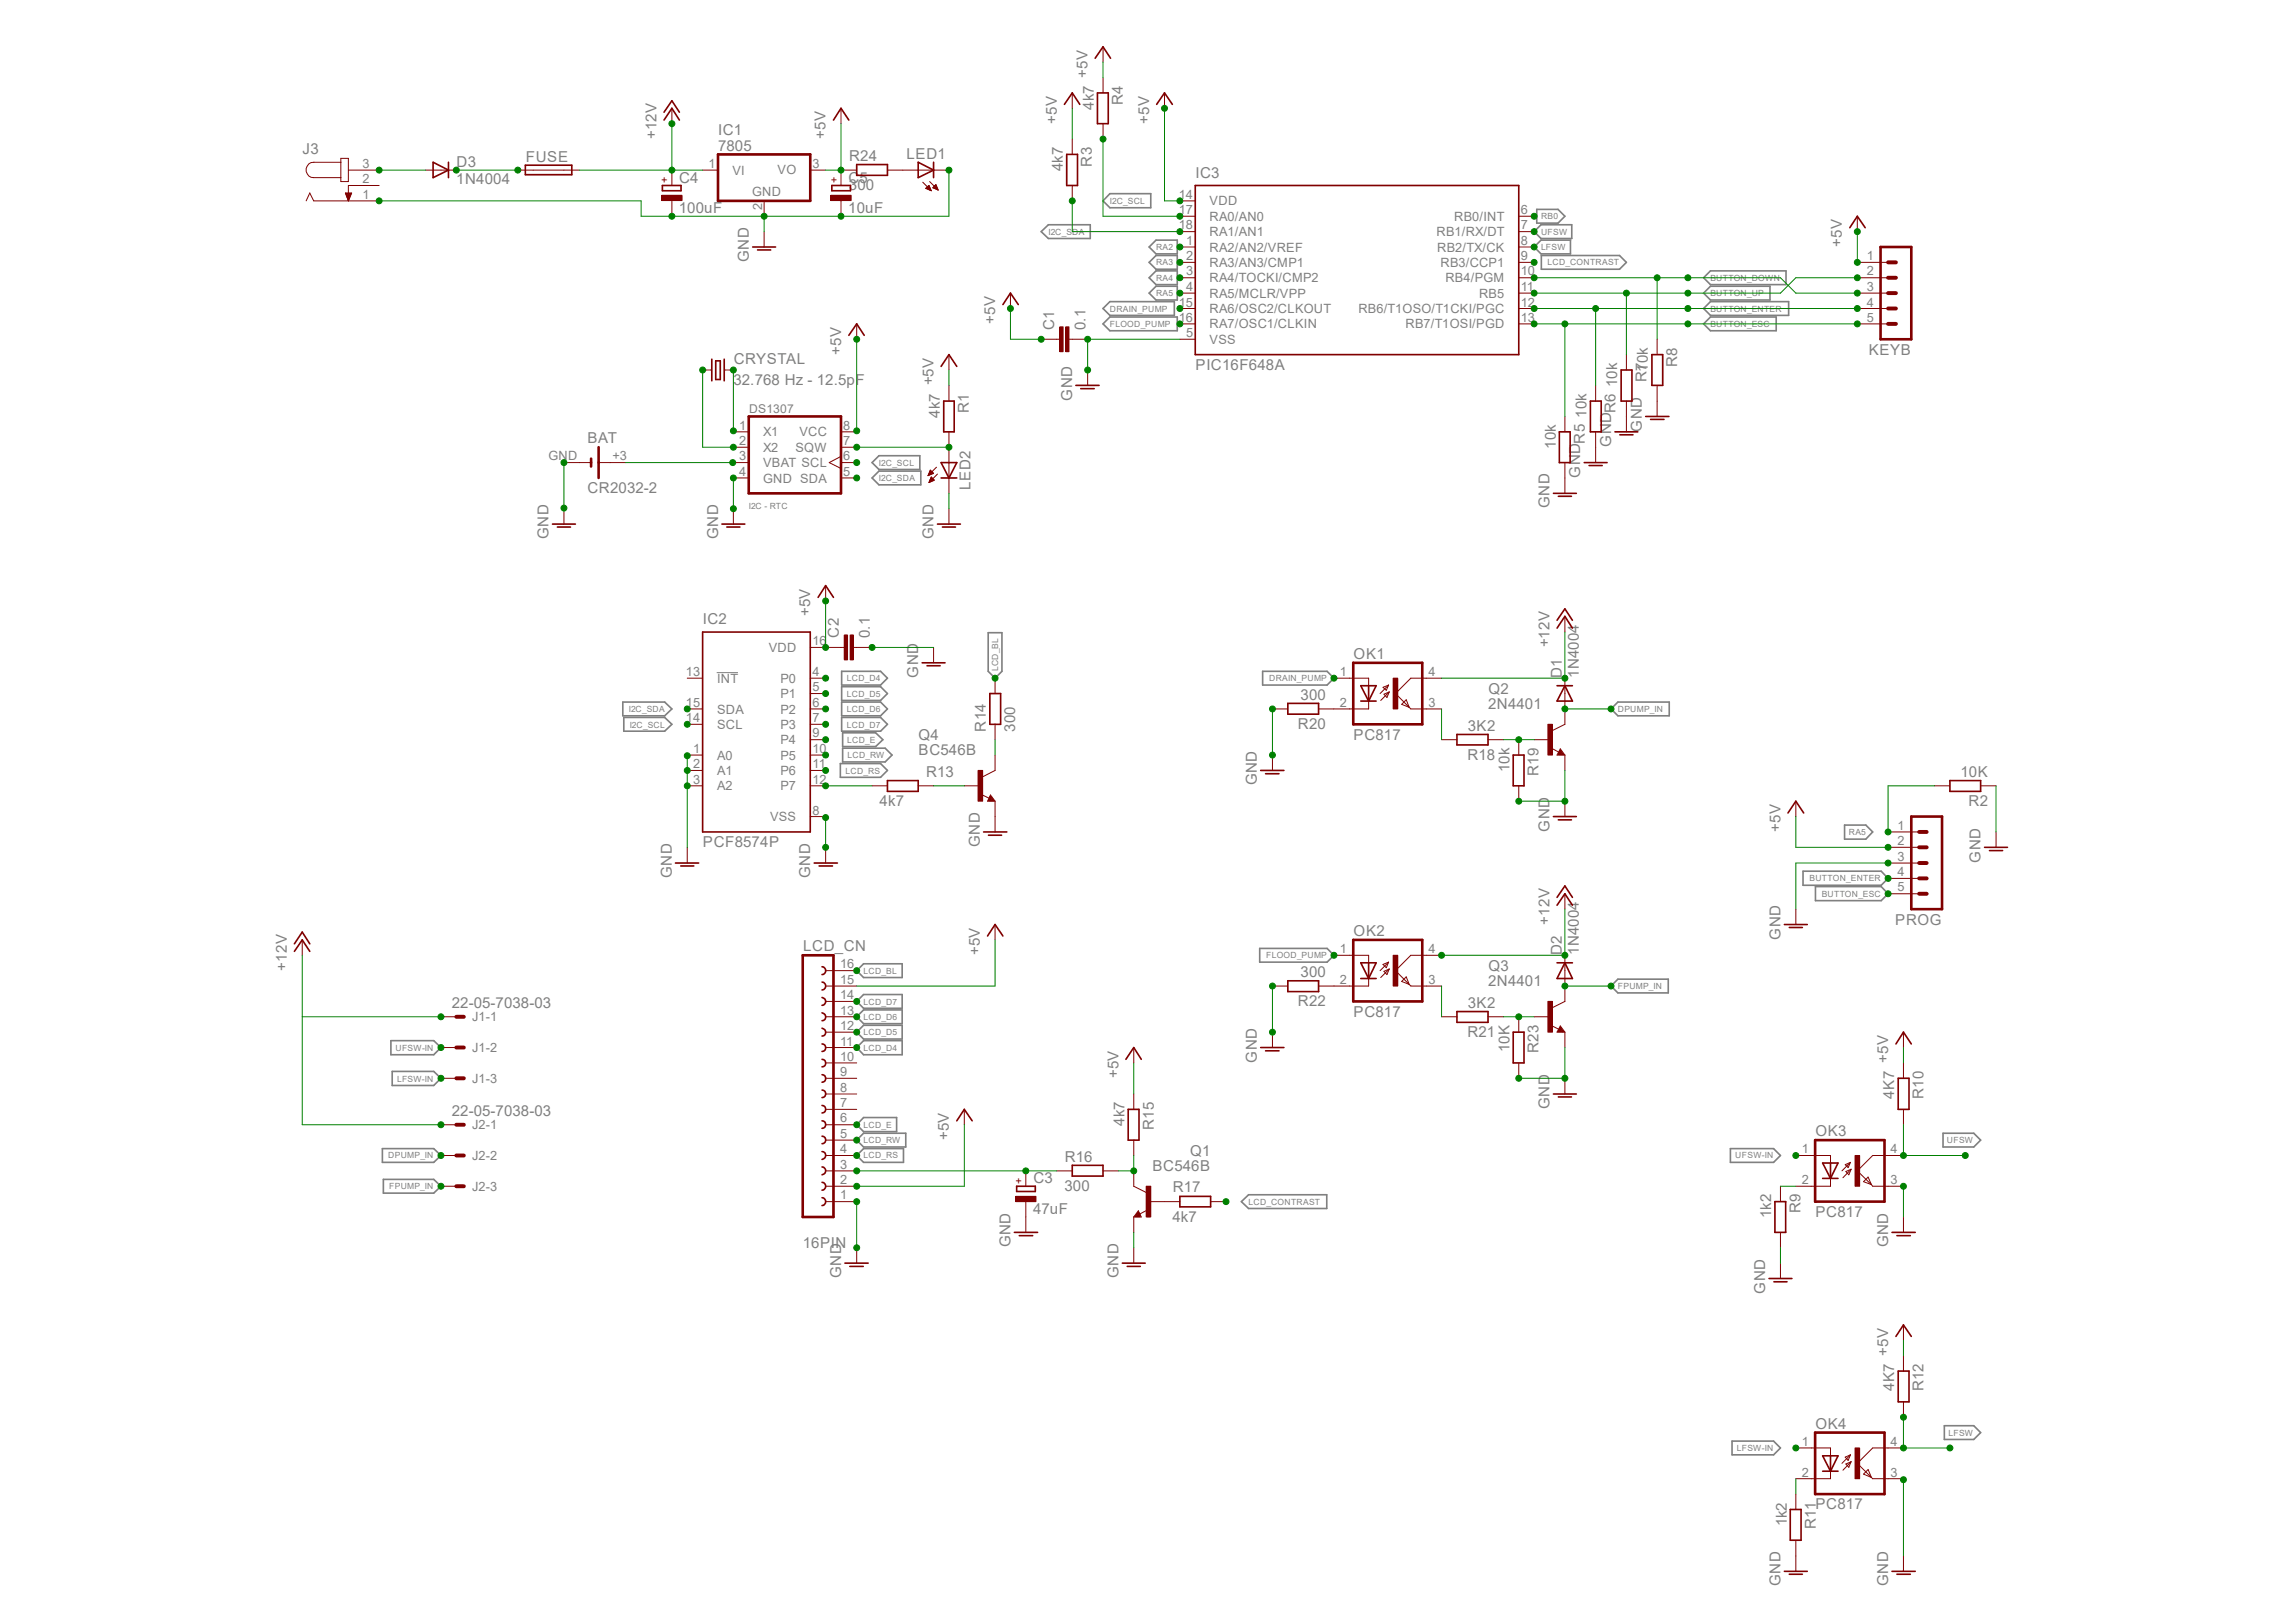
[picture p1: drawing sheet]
<svg xmlns="http://www.w3.org/2000/svg" width="297mm" height="210mm" viewBox="0 0 297 210" stroke-linecap="round" stroke-linejoin="round" font-family="sans-serif">
<defs><g id="words">
<g font-size="1.9" fill="#808080">
<text x="140.8" y="10" transform="rotate(-90 140.8 10)">+5V</text>
<text x="85" y="18" transform="rotate(-90 85 18)">+12V</text>
<text x="93" y="17.5">IC1</text>
<text x="106.8" y="18" transform="rotate(-90 106.8 18)">+5V</text>
<text x="136.8" y="16" transform="rotate(-90 136.8 16)">+5V</text>
<text x="141.6" y="14.2" transform="rotate(-90 141.6 14.2)">4k7</text>
<text x="145.3" y="13.6" transform="rotate(-90 145.3 13.6)">R4</text>
<text x="148.7" y="16" transform="rotate(-90 148.7 16)">+5V</text>
<text x="39.2" y="20">J3</text>
<text x="59.1" y="23.8">1N4004</text>
<text x="59.1" y="21.6">D3</text>
<text x="68.1" y="20.9">FUSE</text>
<text x="87.9" y="23.6">C4</text>
<text x="92.9" y="19.5">7805</text>
<text x="109.8" y="23.6">C5</text>
<text x="109.9" y="20.8">R24</text>
<text x="117.3" y="20.6">LED1</text>
<text x="137.5" y="22.2" transform="rotate(-90 137.5 22.2)">4k7</text>
<text x="141.3" y="21.5" transform="rotate(-90 141.3 21.5)">R3</text>
<text x="154.7" y="23">IC3</text>
<text x="87.8" y="27.6">100uF</text>
<text x="109.8" y="27.6">10uF</text>
<text x="109.9" y="24.6">300</text>
<text x="96.9" y="33.9" transform="rotate(-90 96.9 33.9)">GND</text>
<text x="238.4" y="32" transform="rotate(-90 238.4 32)">+5V</text>
<text x="128.8" y="41.9" transform="rotate(-90 128.8 41.9)">+5V</text>
<text x="95" y="47.1">CRYSTAL</text>
<text x="108.9" y="45.9" transform="rotate(-90 108.9 45.9)">+5V</text>
<text x="136.4" y="42.7" transform="rotate(-90 136.4 42.7)">C1</text>
<text x="140.5" y="42.7" transform="rotate(-90 140.5 42.7)">0.1</text>
<text x="154.7" y="47.9">PIC16F648A</text>
<text x="217" y="47.5" transform="rotate(-90 217 47.5)">R8</text>
<text x="241.9" y="45.9">KEYB</text>
<text x="94.9" y="49.9">32.768 Hz - 12.5pF</text>
<text x="120.8" y="49.9" transform="rotate(-90 120.8 49.9)">+5V</text>
<text x="125.4" y="53.4" transform="rotate(-90 125.4 53.4)">R1</text>
<text x="138.8" y="51.9" transform="rotate(-90 138.8 51.9)">GND</text>
<text x="209.1" y="53.4" transform="rotate(-90 209.1 53.4)">R6</text>
<text x="209.3" y="50.1" transform="rotate(-90 209.3 50.1)">10k</text>
<text x="213.1" y="49.4" transform="rotate(-90 213.1 49.4)">R7</text>
<text x="213.3" y="48.1" transform="rotate(-90 213.3 48.1)">10k</text>
<text x="76" y="57.4">BAT</text>
<text x="121.6" y="54.1" transform="rotate(-90 121.6 54.1)">4k7</text>
<text x="201.3" y="58" transform="rotate(-90 201.3 58)">10k</text>
<text x="205.1" y="57.4" transform="rotate(-90 205.1 57.4)">R5</text>
<text x="205.3" y="54.1" transform="rotate(-90 205.3 54.1)">10k</text>
<text x="208.5" y="57.8" transform="rotate(-90 208.5 57.8)">GND</text>
<text x="212.5" y="55.8" transform="rotate(-90 212.5 55.8)">GND</text>
<text x="76" y="63.8">CR2032-2</text>
<text x="125.6" y="63.4" transform="rotate(-90 125.6 63.4)">LED2</text>
<text x="200.5" y="65.8" transform="rotate(-90 200.5 65.8)">GND</text>
<text x="204.5" y="61.8" transform="rotate(-90 204.5 61.8)">GND</text>
<text x="71" y="69.8" transform="rotate(-90 71 69.8)">GND</text>
<text x="92.9" y="69.8" transform="rotate(-90 92.9 69.8)">GND</text>
<text x="120.8" y="69.8" transform="rotate(-90 120.8 69.8)">GND</text>
<text x="91" y="80.8">IC2</text>
<text x="104.9" y="79.8" transform="rotate(-90 104.9 79.8)">+5V</text>
<text x="108.5" y="82.5" transform="rotate(-90 108.5 82.5)">C2</text>
<text x="112.6" y="82.5" transform="rotate(-90 112.6 82.5)">0.1</text>
<text x="200.5" y="83.8" transform="rotate(-90 200.5 83.8)">+12V</text>
<text x="118.8" y="87.7" transform="rotate(-90 118.8 87.7)">GND</text>
<text x="175.2" y="85.3">OK1</text>
<text x="192.6" y="89.7">Q2</text>
<text x="202.1" y="87.7" transform="rotate(-90 202.1 87.7)">D1</text>
<text x="204.3" y="87.8" transform="rotate(-90 204.3 87.8)">1N4004</text>
<text x="118.9" y="95.7">Q4</text>
<text x="127.6" y="94.7" transform="rotate(-90 127.6 94.7)">R14</text>
<text x="131.4" y="94.7" transform="rotate(-90 131.4 94.7)">300</text>
<text x="168" y="94.3">R20</text>
<text x="168.3" y="90.6">300</text>
<text x="175.2" y="95.7">PC817</text>
<text x="189.9" y="94.5">3K2</text>
<text x="192.6" y="91.7">2N4401</text>
<text x="118.9" y="97.7">BC546B</text>
<text x="119.8" y="100.5">R13</text>
<text x="162.6" y="101.6" transform="rotate(-90 162.6 101.6)">GND</text>
<text x="189.9" y="98.3">R18</text>
<text x="195.4" y="99.9" transform="rotate(-90 195.4 99.9)">10k</text>
<text x="199.1" y="100.4" transform="rotate(-90 199.1 100.4)">R19</text>
<text x="253.7" y="100.5">10K</text>
<text x="113.8" y="104.3">4k7</text>
<text x="200.5" y="107.6" transform="rotate(-90 200.5 107.6)">GND</text>
<text x="230.4" y="107.7" transform="rotate(-90 230.4 107.7)">+5V</text>
<text x="254.8" y="104.3">R2</text>
<text x="87" y="113.6" transform="rotate(-90 87 113.6)">GND</text>
<text x="91" y="109.6">PCF8574P</text>
<text x="104.9" y="113.6" transform="rotate(-90 104.9 113.6)">GND</text>
<text x="126.8" y="109.6" transform="rotate(-90 126.8 109.6)">GND</text>
<text x="256.3" y="111.6" transform="rotate(-90 256.3 111.6)">GND</text>
<text x="200.5" y="119.6" transform="rotate(-90 200.5 119.6)">+12V</text>
<text x="245.3" y="119.6">PROG</text>
<text x="37.1" y="125.6" transform="rotate(-90 37.1 125.6)">+12V</text>
<text x="103.9" y="123">LCD_CN</text>
<text x="126.8" y="123.6" transform="rotate(-90 126.8 123.6)">+5V</text>
<text x="175.2" y="121.1">OK2</text>
<text x="192.6" y="125.6">Q3</text>
<text x="202.1" y="123.6" transform="rotate(-90 202.1 123.6)">D2</text>
<text x="204.3" y="123.6" transform="rotate(-90 204.3 123.6)">1N4004</text>
<text x="230.4" y="121.6" transform="rotate(-90 230.4 121.6)">GND</text>
<text x="58.5" y="130.5">22-05-7038-03</text>
<text x="168" y="130.2">R22</text>
<text x="168.3" y="126.4">300</text>
<text x="175.2" y="131.6">PC817</text>
<text x="189.9" y="130.4">3K2</text>
<text x="192.6" y="127.6">2N4401</text>
<text x="162.6" y="137.5" transform="rotate(-90 162.6 137.5)">GND</text>
<text x="189.9" y="134.2">R21</text>
<text x="195.4" y="136.2" transform="rotate(-90 195.4 136.2)">10K</text>
<text x="199.1" y="136.2" transform="rotate(-90 199.1 136.2)">R23</text>
<text x="244.3" y="137.5" transform="rotate(-90 244.3 137.5)">+5V</text>
<text x="144.7" y="139.5" transform="rotate(-90 144.7 139.5)">+5V</text>
<text x="200.5" y="143.5" transform="rotate(-90 200.5 143.5)">GND</text>
<text x="245.2" y="142.2" transform="rotate(-90 245.2 142.2)">4K7</text>
<text x="248.9" y="142.2" transform="rotate(-90 248.9 142.2)">R10</text>
<text x="58.5" y="144.4">22-05-7038-03</text>
<text x="122.8" y="147.5" transform="rotate(-90 122.8 147.5)">+5V</text>
<text x="145.5" y="145.7" transform="rotate(-90 145.5 145.7)">4k7</text>
<text x="149.3" y="146.2" transform="rotate(-90 149.3 146.2)">R15</text>
<text x="154" y="149.5">Q1</text>
<text x="234.9" y="147">OK3</text>
<text x="133.7" y="153.1">C3</text>
<text x="137.8" y="154.1">300</text>
<text x="137.8" y="150.3">R16</text>
<text x="149.1" y="151.5">BC546B</text>
<text x="151.8" y="154.3">R17</text>
<text x="103.9" y="161.5">16PIN</text>
<text x="130.8" y="161.4" transform="rotate(-90 130.8 161.4)">GND</text>
<text x="133.7" y="157.1">47uF</text>
<text x="151.7" y="158.1">4k7</text>
<text x="229.2" y="157.6" transform="rotate(-90 229.2 157.6)">1k2</text>
<text x="233" y="157" transform="rotate(-90 233 157)">R9</text>
<text x="234.9" y="157.5">PC817</text>
<text x="244.3" y="161.4" transform="rotate(-90 244.3 161.4)">GND</text>
<text x="108.9" y="165.4" transform="rotate(-90 108.9 165.4)">GND</text>
<text x="144.7" y="165.4" transform="rotate(-90 144.7 165.4)">GND</text>
<text x="228.4" y="167.4" transform="rotate(-90 228.4 167.4)">GND</text>
<text x="244.3" y="175.4" transform="rotate(-90 244.3 175.4)">+5V</text>
<text x="234.9" y="184.9">OK4</text>
<text x="245.2" y="180" transform="rotate(-90 245.2 180)">4K7</text>
<text x="248.9" y="180" transform="rotate(-90 248.9 180)">R12</text>
<text x="231.2" y="197.5" transform="rotate(-90 231.2 197.5)">1k2</text>
<text x="234.9" y="195.3">PC817</text>
<text x="235" y="197.9" transform="rotate(-90 235 197.9)">R11</text>
<text x="230.4" y="205.3" transform="rotate(-90 230.4 205.3)">GND</text>
<text x="244.3" y="205.3" transform="rotate(-90 244.3 205.3)">GND</text>
</g>
<g font-size="1.7" fill="#808080">
<text x="46.9" y="21.7">3</text>
<text x="46.9" y="23.7">2</text>
<text x="91.7" y="21.7">1</text>
<text x="94.8" y="22.6">VI</text>
<text x="100.6" y="22.6">VO</text>
<text x="105.2" y="21.7">3</text>
<text x="46.9" y="25.7">1</text>
<text x="97.3" y="25.4">GND</text>
<text x="98.6" y="27.2" transform="rotate(-90 98.6 27.2)">2</text>
<text x="152.6" y="25.7">14</text>
<text x="152.6" y="27.7">17</text>
<text x="152.6" y="29.7">18</text>
<text x="156.5" y="26.6">VDD</text>
<text x="156.5" y="28.6">RA0/AN0</text>
<text x="188.2" y="28.6">RB0/INT</text>
<text x="196.8" y="27.7">6</text>
<text x="196.8" y="29.7">7</text>
<text x="153.5" y="31.7">1</text>
<text x="153.5" y="33.7">2</text>
<text x="153.5" y="35.6">3</text>
<text x="156.5" y="32.6">RA2/AN2/VREF</text>
<text x="156.5" y="34.5">RA3/AN3/CMP1</text>
<text x="156.5" y="30.6">RA1/AN1</text>
<text x="185.9" y="30.6">RB1/RX/DT</text>
<text x="186" y="32.6">RB2/TX/CK</text>
<text x="186.4" y="34.5">RB3/CCP1</text>
<text x="196.8" y="31.7">8</text>
<text x="196.8" y="33.7">9</text>
<text x="196.8" y="35.6">10</text>
<text x="241.6" y="33.7">1</text>
<text x="241.6" y="35.6">2</text>
<text x="152.6" y="39.7">15</text>
<text x="152.6" y="41.7">16</text>
<text x="153.5" y="37.6">4</text>
<text x="156.5" y="36.5">RA4/TOCKI/CMP2</text>
<text x="156.5" y="38.5">RA5/MCLR/VPP</text>
<text x="156.5" y="40.5">RA6/OSC2/CLKOUT</text>
<text x="175.8" y="40.5">RB6/T1OSO/T1CKI/PGC</text>
<text x="187.1" y="36.5">RB4/PGM</text>
<text x="191.4" y="38.5">RB5</text>
<text x="196.8" y="37.6">11</text>
<text x="196.8" y="39.7">12</text>
<text x="196.8" y="41.7">13</text>
<text x="241.6" y="37.6">3</text>
<text x="241.6" y="39.7">4</text>
<text x="241.6" y="41.7">5</text>
<text x="153.5" y="43.6">5</text>
<text x="156.5" y="44.5">VSS</text>
<text x="156.5" y="42.5">RA7/OSC1/CLKIN</text>
<text x="181.9" y="42.5">RB7/T1OSI/PGD</text>
<text x="71" y="59.6">GND</text>
<text x="79.2" y="59.6">+3</text>
<text x="95.7" y="55.6">1</text>
<text x="95.7" y="59.6">3</text>
<text x="95.7" y="57.6">2</text>
<text x="98.8" y="56.5">X1</text>
<text x="98.8" y="58.5">X2</text>
<text x="103" y="58.5">SQW</text>
<text x="103.5" y="56.5">VCC</text>
<text x="109.1" y="57.6">7</text>
<text x="109.1" y="59.6">6</text>
<text x="109.1" y="55.6">8</text>
<text x="95.7" y="61.6">4</text>
<text x="98.8" y="62.4">GND SDA</text>
<text x="98.8" y="60.5">VBAT SCL</text>
<text x="109.1" y="61.6">5</text>
<text x="105.2" y="83.5">16</text>
<text x="88.8" y="87.5">13</text>
<text x="92.8" y="88.3">INT</text>
<text x="99.5" y="84.3">VDD</text>
<text x="101" y="88.3">P0</text>
<text x="105.2" y="87.5">4</text>
<text x="105.2" y="89.5">5</text>
<text x="173.4" y="87.5">1</text>
<text x="184.9" y="87.5">4</text>
<text x="88.8" y="93.4">14</text>
<text x="88.8" y="91.4">15</text>
<text x="92.8" y="94.3">SCL</text>
<text x="92.8" y="92.3">SDA</text>
<text x="101" y="90.3">P1</text>
<text x="101" y="92.3">P2</text>
<text x="101" y="94.3">P3</text>
<text x="105.2" y="91.4">6</text>
<text x="105.2" y="93.4">7</text>
<text x="105.2" y="95.4">9</text>
<text x="173.4" y="91.4">2</text>
<text x="184.9" y="91.4">3</text>
<text x="89.7" y="97.4">1</text>
<text x="89.7" y="99.4">2</text>
<text x="89.7" y="101.4">3</text>
<text x="92.8" y="98.3">A0</text>
<text x="92.8" y="100.3">A1</text>
<text x="101" y="96.3">P4</text>
<text x="101" y="98.3">P5</text>
<text x="101" y="100.3">P6</text>
<text x="105.2" y="97.4">10</text>
<text x="105.2" y="99.4">11</text>
<text x="105.2" y="101.4">12</text>
<text x="92.8" y="102.3">A2</text>
<text x="99.7" y="106.3">VSS</text>
<text x="101" y="102.3">P7</text>
<text x="105.2" y="105.4">8</text>
<text x="245.6" y="107.4">1</text>
<text x="245.6" y="109.4">2</text>
<text x="245.6" y="111.4">3</text>
<text x="245.6" y="113.4">4</text>
<text x="245.6" y="115.4">5</text>
<text x="108.7" y="125.3">16</text>
<text x="173.4" y="123.3">1</text>
<text x="184.9" y="123.3">4</text>
<text x="108.7" y="131.3">13</text>
<text x="108.7" y="129.3">14</text>
<text x="108.7" y="127.3">15</text>
<text x="173.4" y="127.3">2</text>
<text x="184.9" y="127.3">3</text>
<text x="61.1" y="132.2">J1-1</text>
<text x="61.1" y="136.1">J1-2</text>
<text x="108.7" y="137.3">10</text>
<text x="108.7" y="135.3">11</text>
<text x="108.7" y="133.3">12</text>
<text x="61.1" y="140.2">J1-3</text>
<text x="108.7" y="143.3">7</text>
<text x="108.7" y="141.3">8</text>
<text x="108.7" y="139.3">9</text>
<text x="61.1" y="146.1">J2-1</text>
<text x="108.7" y="149.2">4</text>
<text x="108.7" y="147.2">5</text>
<text x="108.7" y="145.2">6</text>
<text x="233.2" y="149.2">1</text>
<text x="244.6" y="149.2">4</text>
<text x="61.1" y="150.1">J2-2</text>
<text x="61.1" y="154.1">J2-3</text>
<text x="108.7" y="153.2">2</text>
<text x="108.7" y="151.2">3</text>
<text x="108.7" y="155.2">1</text>
<text x="233.2" y="153.2">2</text>
<text x="244.6" y="153.2">3</text>
<text x="233.2" y="187.1">1</text>
<text x="233.2" y="191.1">2</text>
<text x="244.6" y="187.1">4</text>
<text x="244.6" y="191.1">3</text>
</g>
<text font-size="1.6" fill="#808080" x="96.9" y="53.4">DS1307</text>
<g font-size="1.4" fill="#800000">
<text x="86.5" y="23.7" transform="rotate(-90 86.5 23.7)">+</text>
<text x="108.4" y="23.7" transform="rotate(-90 108.4 23.7)">+</text>
<text x="132.3" y="153.2" transform="rotate(-90 132.3 153.2)">+</text>
</g>
<g font-size="1.1" fill="#808080">
<text x="143.6" y="26.4">I2C_SCL</text>
<text x="199.4" y="28.4">RB0</text>
<text x="135.7" y="30.4">I2C_SDA</text>
<text x="149.6" y="32.3">RA2</text>
<text x="149.6" y="34.3">RA3</text>
<text x="199.4" y="32.3">LFSW</text>
<text x="199.4" y="30.4">UFSW</text>
<text x="200.3" y="34.3">LCD_CONTRAST</text>
<text x="143.6" y="40.3">DRAIN_PUMP</text>
<text x="149.6" y="36.3">RA4</text>
<text x="149.6" y="38.3">RA5</text>
<text x="221.4" y="40.3">BUTTON_ENTER</text>
<text x="221.4" y="38.3">BUTTON_UP</text>
<text x="221.4" y="36.3">BUTTON_DOWN</text>
<text x="143.6" y="42.3">FLOOD_PUMP</text>
<text x="221.4" y="42.3">BUTTON_ESC</text>
<text x="96.9" y="65.8">I2C - RTC</text>
<text x="113.7" y="62.2">I2C_SDA</text>
<text x="113.7" y="60.2">I2C_SCL</text>
<text x="109.6" y="88.1">LCD_D4</text>
<text x="129.2" y="86.9" transform="rotate(-90 129.2 86.9)">LCD_BL</text>
<text x="164.3" y="88.1">DRAIN_PUMP</text>
<text x="81.4" y="92.1">I2C_SDA</text>
<text x="81.5" y="94.1">I2C_SCL</text>
<text x="109.6" y="92.1">LCD_D6</text>
<text x="109.6" y="94.1">LCD_D7</text>
<text x="109.6" y="90.1">LCD_D5</text>
<text x="209.4" y="92.1">DPUMP_IN</text>
<text x="109.4" y="100.1">LCD_RS</text>
<text x="109.6" y="96.1">LCD_E</text>
<text x="109.7" y="98.1">LCD_RW</text>
<text x="239.3" y="108.1">RA5</text>
<text x="234.2" y="114">BUTTON_ENTER</text>
<text x="235.8" y="116">BUTTON_ESC</text>
<text x="111.8" y="126">LCD_BL</text>
<text x="163.9" y="124">FLOOD_PUMP</text>
<text x="111.8" y="132">LCD_D6</text>
<text x="111.8" y="130">LCD_D7</text>
<text x="209.4" y="128">FPUMP_IN</text>
<text x="51.2" y="136">UFSW-IN</text>
<text x="111.8" y="134">LCD_D5</text>
<text x="111.8" y="136">LCD_D4</text>
<text x="51.4" y="140">LFSW-IN</text>
<text x="50.2" y="149.9">DPUMP_IN</text>
<text x="111.8" y="145.9">LCD_E</text>
<text x="111.8" y="149.9">LCD_RS</text>
<text x="111.8" y="147.9">LCD_RW</text>
<text x="224.6" y="149.9">UFSW-IN</text>
<text x="252" y="147.9">UFSW</text>
<text x="50.4" y="153.9">FPUMP_IN</text>
<text x="161.6" y="155.9">LCD_CONTRAST</text>
<text x="252.2" y="185.8">LFSW</text>
<text x="224.8" y="187.8">LFSW-IN</text>
</g>
</g></defs>
<g fill="none" stroke="#808080" stroke-width=".21">
<path d="M134.7 30l1-.9h5.4v1.8h-5.4zM143.6 39h8.4v1.8h-8.4l-.9-.9zM143.6 25.1h5.3v1.8h-5.3l-.9-.9zM149.6 37h2.8v1.8h-2.8l-.9-.9zM149.6 35.1h2.8v1.7h-2.8l-.9-.9zM149.6 33.1h2.8v1.7h-2.8l-.9-.8zM149.6 31.1h2.8v1.8h-2.8l-.9-.9zM198.9 27.1h2.7l.9 .9-.9 .9h-2.7zM199.4 29.1h4v1.8h-4l-.9-.9zM199.4 31.1h3.8v1.8h-3.8l-.9-.9zM199.5 33.1h10.1l.9 .9-.9 .8h-10.1zM221.4 39h10.1v1.8h-10.1l-.9-.9z"/>
<path d="M221.4 37h7.7v1.8h-7.7l-.9-.9zM221.4 35.1h9.7v1.7h-9.7l-.9-.9zM112.9 59.9l.8-.9h5.3v1.7h-5.3zM143.6 41h8.8v1.8h-8.8l-.9-.9zM221.4 41h8.5v1.8h-8.5l-.9-.9zM112.9 61.8l.8-.8h5.5v1.7h-5.5zM80.6 90.8h5.4l1 .9-1 .9h-5.4zM80.7 92.8h5.3l1 .9-1 .9h-5.3zM108.8 98.8h5.2l.9 .9-.9 .9h-5.2zM108.9 90.8h5.1l.9 .9-.9 .9h-5.1zM108.9 86.9h5.1l.9 .9-.9 .8h-5.1zM108.9 88.9h5.1l.9 .8-.9 .9h-5.1z"/>
<path d="M108.9 92.8h5.1l.9 .9-.9 .9h-5.1zM109.1 94.8h4.2l1 .9-1 .9h-4.2zM109.1 96.8h5.5l.8 .9-.8 .9h-5.5zM127.9 81.9h1.8v5l-.9 .9-.9-.9zM163.4 86.9h8.3l.9 .9-.9 .8h-8.3zM209.4 90.8h6.6v1.8h-6.6l-.9-.9zM233.3 112.7h10.2l.8 1-.8 .9h-10.2zM234.9 114.7h8.6l.8 1-.8 .8h-8.6zM238.7 106.8h2.8l.9 .9-.9 .9h-2.8zM50.6 134.7h5.5l1 .9-1 .9h-5.5zM50.8 138.6h5.3l1 .9-1 1h-5.3zM110.9 131.6l.9-.9h5v1.8h-5z"/>
<path d="M110.9 133.6l.9-.9h5v1.8h-5zM111.8 124.7h5v1.8h-5l-.9-.9zM111.8 128.7h5v1.8h-5l-.9-.9zM111.8 134.7h5v1.8h-5l-.9-.9zM163 122.7h8.7l.9 .9-.9 .9h-8.7zM208.5 127.6l.9-.9h6.5v1.8h-6.5zM49.5 148.6h6.6l1 .9-1 .9h-6.6zM49.6 152.6h6.5l1 .9-1 .9h-6.5zM110.9 149.5l.9-.9h5.1v1.8h-5.1zM111.8 144.6h4.2v1.8h-4.2l-.9-.9zM111.8 146.6h5.4v1.8h-5.4l-.9-.9zM160.7 155.5l.9-.9h10.1v1.8h-10.1z"/>
<path d="M223.9 148.6h5.6l.9 .9-.9 .9h-5.6zM251.5 146.6h3.9l.9 .9-.9 .9h-3.9zM224.2 186.5h5.3l.9 .9-.9 .9h-5.3zM251.6 184.5h3.8l.9 .9-.9 .9h-3.8z"/>
</g>
<path d="M92.8 87h2.7" fill="none" stroke="#808080" stroke-width=".13"/>
<g fill="none" stroke="#800000" stroke-width=".21">
<path d="M137.8 13.5l1-1.5 .9 1.5M138 20h1.4v4h-1.4zM141.7 7.5l1-1.4 1 1.4M142 12h1.4v4h-1.4zM149.7 13.5l1-1.5 1 1.5M154.7 24h41.9v21.9h-41.9zM92.1 46.5v2.8M92.6 46.7h.6v2.4h-.6zM93.7 46.5v2.8M109.9 43.4l1-1.5 .9 1.5M139.2 49.9h3M139.9 50.3h1.7"/>
<path d="M71.5 67.8h3M72.1 68.2h1.7M93.4 67.8h3M94.1 68.2h1.7M105.9 77.3l.9-1.5 1.1 1.5M121.3 67.8h3M122 68.2h1.7M90.9 81.8h14v25.9h-14zM119.3 85.8h3M120 86.1h1.7M128.1 89.7h1.4v4h-1.4zM87.4 111.7h3"/>
<path d="M88.1 112.1h1.7M105.4 111.7h3M106 112.1h1.7M114.9 101h3.9v1.4h-3.9zM127.3 107.7h3M127.9 108.1h1.7M131.6 153.5h2.4v.7h-2.4z"/>
</g>
<g fill="none" stroke="#800000" stroke-width=".13">
<path d="M138.8 12v2M138.8 18v2M142.7 6.1v1.9M142.7 10v2M142.7 16v2M150.7 12v2M138.8 24v2M152.7 32h2M152.7 34h2M152.7 35.9h2M152.7 37.9h2M152.7 28h2"/>
<path d="M152.7 30h2M152.7 39.9h2M152.7 26h2M196.6 32h1.9M196.6 34h1.9M196.6 35.9h1.9M196.6 37.9h1.9M196.6 28h1.9M196.6 30h1.9M196.6 39.9h1.9M90.9 47.9h1.2M93.7 47.9h1.2"/>
<path d="M94.9 55.9h2M94.9 57.9h2M94.9 59.9h2M108.8 55.9h2.1M108.8 57.9h2.1M108.8 59.9h2.1M108.8 59.1l-1.5 .8 1.5 .7M110.9 41.9v2M140.8 47.9v2M152.7 43.9h2M152.7 41.9h2M196.6 41.9h1.9"/>
<path d="M73 65.8v2M94.9 61.8h2M94.9 65.8v2M106.8 75.8v2M108.8 61.8h2.1M122.8 65.8v2M88.9 93.7h2M88.9 91.7h2M88.9 97.7h2M88.9 99.7h2M88.9 87.8h2M104.9 83.8h4.4"/>
<path d="M104.9 93.7h1.9M104.9 91.7h1.9M104.9 97.7h1.9M104.9 99.7h1.9M104.9 87.8h1.9M104.9 89.7h1.9M104.9 95.7h1.9M109.3 82.2h.4v3.2h-.4zM110 82.2h.4v3.2h-.4zM110.4 83.8h2.5M120.8 83.8v2M128.8 87.8v1.9"/>
<path d="M128.8 93.7v2M88.9 101.7h2M88.9 109.6v2.1M104.9 101.7h1.9M104.9 105.7h1.9M106.8 109.6v2.1M112.9 101.7h2M118.8 101.7h2M128.8 105.7v2"/>
</g>
<path d="M109.5 82.2v3.2M110.2 82.2v3.2" fill="none" stroke="#800000" stroke-width=".42"/>
<path d="M96.9 53.9h11.9v9.9h-11.9z" fill="none" stroke="#800000" stroke-width=".34"/>
<path d="M131.4 154.8h2.7v.7h-2.7z" fill-rule="evenodd" fill="#800000"/>
<g fill="none" stroke="#800000" stroke-width=".13">
<path d="M128.8 99.7l-1.6 .8M127 102.8l1 .5M128.2 102.9l.6 .8h-1zM146.7 135.6v1.9M131.4 154.8h2.7v.7h-2.7zM132.8 151.5v2M132.8 155.5v4M136.7 151.5h2.1M142.7 151.5h2M146.7 141.6v2M146.7 147.5v2M150.7 155.5h2"/>
<path d="M156.7 155.5h2M146.7 161.5v1.9"/>
</g>
<path d="M128.2 103.3l.1 .2h-.3l.2-.4 .4 .5h-.6M145.7 137.1l1-1.5 1 1.5M131.3 159.5h3M131.9 159.9h1.7M138.8 150.8h3.9v1.4h-3.9zM146 143.6h1.4v3.9h-1.4zM152.7 154.8h4v1.4h-4zM145.2 163.4h3M145.9 163.9h1.7" fill="none" stroke="#800000" stroke-width=".21"/>
<path d="M126.6 99.7h.6v4h-.6z" fill-rule="evenodd" fill="#800000"/>
<path d="M126.6 99.7h.6v4h-.6zM128.8 97.7v2M124.8 101.7h2M128.8 103.7v2M146.7 153.5l1.6 .8M147.3 156.7l.4 .8h-1zM148.5 156.6l-1 .5" fill="none" stroke="#800000" stroke-width=".13"/>
<path d="M147.3 157.1l-.1 .2h.3l-.2-.4-.4 .5h.6" fill="none" stroke="#800000" stroke-width=".21"/>
<path d="M148.3 153.5h.6v4h-.6z" fill-rule="evenodd" fill="#800000"/>
<g fill="none" stroke="#800000" stroke-width=".13">
<path d="M108.8 14v2M90.9 22h2M98.9 26v2M98.9 30v2M104.9 22h1.9M130.8 37.9v2M73 59.9h3.5M77.5 59.9h3.4M122.8 45.9v2M122.8 49.9v2M122.8 55.9v2M134.7 43.9h2.5"/>
<path d="M137.2 42.3h.4v3.2h-.4zM137.9 42.3h.4v3.2h-.4zM138.3 43.9h2.5M202.5 53.9v2M202.5 59.9v3.9M206.5 49.9v2M206.5 55.9v4M210.5 45.9v2M210.5 51.9v4M214.5 43.9v2M214.5 49.9v4M200.8 96.8l.9 .5"/>
<path d="M201.9 96.9l.6 .8h-1zM202.5 93.7l-1.6 .8M106.8 139.5h4.1M106.8 137.5h4.1M106.8 135.6h4.1M106.8 133.6h4.1M106.8 131.6h4.1M106.8 129.6h4.1M106.8 127.6h4.1M106.8 125.6h4.1M106.8 155.5h4.1M106.8 153.5h4.1"/>
<path d="M106.8 151.5h4.1M106.8 149.5h4.1M106.8 147.5h4.1M106.8 145.5h4.1M106.8 143.6h4.1M106.8 141.6h4.1M124.8 143.6v1.9M146.7 151.5v2M146.7 157.5v2M148.3 153.5h.6v4h-.6zM148.7 155.5h2M110.9 161.5v1.9"/>
</g>
<g fill="none" stroke="#800000" stroke-width=".21">
<path d="M107.9 15.5l.9-1.5 1.1 1.5M97.4 32h3M98 32.3h1.7M129.8 39.4l1-1.5 1 1.5M121.8 47.4l1-1.5 1 1.5M122.1 51.9h1.4v4h-1.4zM201.8 55.9h1.4v4h-1.4zM205 59.9h3M205.8 51.9h1.4v4h-1.4zM209 55.9h3M209.6 56.3h1.7M209.8 47.9h1.4v4h-1.4z"/>
<path d="M213 53.9h3M213.6 54.3h1.7M213.8 45.9h1.4v4h-1.4zM201 63.8h3M201.7 64.2h1.7M205.7 60.2h1.6M201.9 97.3l.1 .2h-.3l.2-.4 .4 .5h-.6M106.4 139.1a.49 .49 0 0 1 .5 .5 .49 .49 0 0 1-.5 .4M106.4 135.1a.49 .49 0 0 1 .5 .5 .49 .49 0 0 1-.5 .5M106.4 137.1a.49 .49 0 0 1 .5 .5 .49 .49 0 0 1-.5 .4M106.4 129.1a.51 .51 0 0 1 .5 .5 .51 .51 0 0 1-.5 .5M106.4 131.1a.51 .51 0 0 1 .5 .5 .51 .51 0 0 1-.5 .5"/>
<path d="M106.4 133.1a.51 .51 0 0 1 .5 .5 .51 .51 0 0 1-.5 .5M106.4 125.1a.51 .51 0 0 1 .5 .5 .51 .51 0 0 1-.5 .5M106.4 127.1a.51 .51 0 0 1 .5 .5 .51 .51 0 0 1-.5 .5M106.4 149a.51 .51 0 0 1 .5 .5 .51 .51 0 0 1-.5 .5M106.4 151a.51 .51 0 0 1 .5 .5 .51 .51 0 0 1-.5 .5M106.4 153a.51 .51 0 0 1 .5 .5 .51 .51 0 0 1-.5 .5M106.4 145a.49 .49 0 0 1 .5 .5 .49 .49 0 0 1-.5 .5M106.4 147a.49 .49 0 0 1 .5 .5 .49 .49 0 0 1-.5 .5M106.4 141.1a.49 .49 0 0 1 .5 .4 .49 .49 0 0 1-.5 .5M106.4 143a.49 .49 0 0 1 .5 .5 .49 .49 0 0 1-.5 .5M106.4 155a.51 .51 0 0 1 .5 .5 .51 .51 0 0 1-.5 .5M123.8 145l1-1.4 1 1.4"/>
<path d="M109.3 163.4h3.1M110 163.9h1.7"/>
</g>
<path d="M137.4 42.3v3.2M138.1 42.3v3.2" fill="none" stroke="#800000" stroke-width=".42"/>
<path d="M92.9 20h12v6h-12zM76.5 59.4v1M77.5 57.9v3.9M103.9 123.6h4v33.9h-4z" fill="none" stroke="#800000" stroke-width=".34"/>
<path d="M200.3 93.7h.6v4h-.6z" fill-rule="evenodd" fill="#800000"/>
<path d="M198.5 95.7h2M200.3 93.7h.6v4h-.6zM202.5 91.7v2M202.5 97.7v2M200.8 132.7l.9 .5M201.9 132.8l.6 .8h-1zM202.5 129.6l-1.6 .8" fill="none" stroke="#800000" stroke-width=".13"/>
<path d="M201.9 133.2l.1 .2h-.3l.2-.4 .4 .5h-.6" fill="none" stroke="#800000" stroke-width=".21"/>
<path d="M200.3 129.6h.6v4h-.6z" fill-rule="evenodd" fill="#800000"/>
<g fill="none" stroke="#800000" stroke-width=".13">
<path d="M174.6 87.8h2.5v.9M177.1 90.7v1h-2.5M179 88.9l.7-.3-.3 .7zM179.1 89.8l.7-.3-.3 .8zM179.7 88.6l-1.1 1.1M179.8 89.5l-1.1 1.1M181.4 91.1l.6-.5 .4 .9zM184.6 87.8h-2l-2 1.9 2 2h2M186.6 95.7h2M192.6 95.7h2M202.5 103.7v2M232.4 103.7v2"/>
<path d="M232.4 117.6v2M244.3 107.7h4.1M244.3 109.6h4.1M244.3 111.7h4.1M244.3 113.7h4.1M244.3 115.7h4.1M250.4 101.7h1.9M256.3 101.7h2M258.3 107.7v1.9M186.6 131.6h2M192.6 131.6h2M198.5 131.6h2"/>
<path d="M200.3 129.6h.6v4h-.6zM202.5 127.6v2M202.5 133.6v2M202.5 139.5v2.1M246.3 133.6v2M246.3 137.5v2M246.3 143.6v1.9"/>
</g>
<g fill="none" stroke="#800000" stroke-width=".21">
<path d="M176.1 88.7h2l-1 2zM176.1 90.7h2M177.1 88.7v2M188.6 95h4v1.4h-4zM201 105.7h3M201.7 106.1h1.7M230.9 119.6h3M231.4 105.2l1-1.5 1 1.5M252.3 101h4v1.4h-4zM256.8 109.6h3M257.5 110.1h1.7M188.6 130.9h4v1.4h-4z"/>
<path d="M231.6 120h1.7M245.4 135.1l.9-1.5 1.1 1.5M245.7 139.5h1.4v4.1h-1.4zM201 141.6h3M201.7 141.9h1.7"/>
</g>
<path d="M175.1 85.8h9v7.9h-9zM247.4 105.7h3.9v11.9h-3.9z" fill="none" stroke="#800000" stroke-width=".34"/>
<path d="M248.4 111.7h.9M248.4 109.6h.9M248.4 107.7h.9M248.4 115.7h.9M248.4 113.7h.9" fill="none" stroke="#800000" stroke-width=".51"/>
<path d="M180.3 87.8h.6v3.9h-.6z" fill-rule="evenodd" fill="#800000"/>
<g fill="none" stroke="#800000" stroke-width=".13">
<path d="M172.6 87.8h2M172.6 91.7h2M180.3 87.8h.6v3.9h-.6zM184.6 87.8h2M184.6 91.7h2M174.6 123.6h2.5v1M177.1 126.6v1h-2.5M179 124.8l.7-.3-.3 .7zM179.1 125.7l.7-.3-.3 .7zM179.7 124.5l-1.1 1.1M179.8 125.4l-1.1 1.1M181.4 127l.6-.6 .4 1z"/>
<path d="M184.6 123.6h-2l-2 2 2 2h2"/>
</g>
<path d="M176.1 124.6h2l-1 2zM176.1 126.6h2M177.1 124.6v2" fill="none" stroke="#800000" stroke-width=".21"/>
<path d="M175.1 121.6h9v8h-9z" fill="none" stroke="#800000" stroke-width=".34"/>
<path d="M180.3 123.6h.6v4h-.6z" fill-rule="evenodd" fill="#800000"/>
<g fill="none" stroke="#800000" stroke-width=".13">
<path d="M172.6 123.6h2M172.6 127.6h2M180.3 123.6h.6v4h-.6zM184.6 123.6h2M184.6 127.6h2M234.4 149.5h2.5v1M236.9 152.5v1h-2.5M238.8 150.7l.7-.3-.3 .7zM238.9 151.6l.7-.3-.3 .7zM239.5 150.4l-1.1 1.1M239.6 151.3l-1.1 1.1M241.2 152.9l.6-.6 .4 1z"/>
<path d="M242.2 153.3l.2 .2h1.9M244.3 149.5h-1.9l-2 2 1.8 1.8"/>
</g>
<path d="M235.9 150.5h2l-1 2zM235.9 152.5h2M236.9 150.5v2" fill="none" stroke="#800000" stroke-width=".21"/>
<path d="M234.9 147.5h9v8h-9z" fill="none" stroke="#800000" stroke-width=".34"/>
<path d="M240.1 149.5h.6v4h-.6z" fill-rule="evenodd" fill="#800000"/>
<g fill="none" stroke="#800000" stroke-width=".13">
<path d="M67 22h8M164.7 97.7v2M164.7 91.7h2M170.6 91.7h2M196.6 95.7v2M202.5 87.8v3.9M196.6 101.7v2M164.7 127.6h2M164.7 133.6v2M170.6 127.6h2M196.6 131.6v2M196.6 137.5v2"/>
<path d="M202.5 123.6v4M230.4 153.5v2M230.4 159.5v2M232.4 149.5h2M232.4 153.5h2M240.1 149.5h.6v4h-.6zM244.3 149.5h2M244.3 153.5h2M246.3 157.5v2M230.4 163.4v2M246.3 171.4v2M246.3 175.4v2"/>
<path d="M234.4 187.4h2.5v1M236.9 190.4v.9h-2.5M238.8 188.6l.7-.3-.3 .7zM238.9 189.4l.7-.3-.3 .8zM239.5 188.3l-1.1 1.1M239.6 189.1l-1.1 1.1M241.8 190.2l.4 1-1-.4zM244.3 187.4h-1.9l-2 2 2 1.9h1.9M246.3 181.4v2"/>
</g>
<g fill="none" stroke="#800000" stroke-width=".21">
<path d="M68 21.4h6v1.2h-6zM163.2 99.7h3M166.7 91h3.9v1.4h-3.9zM195.8 97.7h1.4v4h-1.4zM201.5 88.7h2M202.5 88.7l1 2h-2zM163.8 100.1h1.7M163.2 135.6h3M163.8 136h1.7M166.7 126.9h3.9v1.4h-3.9zM195.8 133.6h1.4v3.9h-1.4zM201.5 124.6h2"/>
<path d="M202.5 124.6l1 2h-2zM229.7 155.5h1.4v4h-1.4zM244.9 159.5h3M245.5 159.9h1.7M228.9 165.4h3M229.6 165.9h1.7M245.4 172.9l.9-1.5 1.1 1.5M245.7 177.4h1.4v4h-1.4zM235.9 188.4h2l-1 2zM235.9 190.4h2M236.9 188.4v2"/>
</g>
<path d="M234.9 185.4h9v7.9h-9z" fill="none" stroke="#800000" stroke-width=".34"/>
<path d="M240.1 187.4h.6v3.9h-.6z" fill-rule="evenodd" fill="#800000"/>
<path d="M232.4 187.4h2M232.4 191.3h2M232.4 193.3v2M232.4 199.3v4M240.1 187.4h.6v3.9h-.6zM244.3 187.4h2M244.3 191.3h2M246.3 201.3v2" fill="none" stroke="#800000" stroke-width=".13"/>
<path d="M85.7 24h2.4v.7h-2.4zM231.7 195.3h1.4v4h-1.4zM230.9 203.3h3M231.6 203.7h1.7M244.9 203.3h3M245.5 203.7h1.7" fill="none" stroke="#800000" stroke-width=".21"/>
<path d="M85.6 25.3h2.7v.7h-2.7z" fill-rule="evenodd" fill="#800000"/>
<path d="M85.6 25.3h2.7v.7h-2.7zM87 22v2M87 26v2" fill="none" stroke="#800000" stroke-width=".13"/>
<path d="M107.7 24h2.4v.7h-2.4z" fill="none" stroke="#800000" stroke-width=".21"/>
<path d="M107.5 25.3h2.7v.7h-2.7z" fill-rule="evenodd" fill="#800000"/>
<g fill="none" stroke="#800000" stroke-width=".13">
<path d="M87 14v2M39.6 26l.5-1 .5 1h8.5M44.1 21h-3.5a.99 .99 0 0 0-1 1 .99 .99 0 0 0 1 1h3.5M44.1 20.5h1v3h-1zM44.7 25h.8l-.4 1zM44.7 25.1h.8M44.7 25h.8M44.7 25.1h.7M44.8 25.2h.6M44.8 25.4h.5M44.8 25.3h.6M44.9 25.5h.4"/>
<path d="M44.9 25.4h.4M45 25.7h.2M45 25.6h.3M45 25.8h.2M45 25.9h.1M45 25.8h.1M45.1 22h4M45.1 26h.1M49.1 24h-4v2M55.1 22h4M107.5 25.3h2.7v.7h-2.7zM108.8 26v2"/>
<path d="M110.9 22h-2.1v2M114.9 22h7.9M119.4 23.6l1.1 1.1M119.8 24.4l.4-.4 .3 .7zM119.8 24.4h.6M119.8 24.3h.6M119.9 24.3h.5M120 24.2h.3M120 24.5h.4M120.1 24.2h.2M120.1 24.1h.2M120.1 24.5h.3"/>
<path d="M120.1 24h.1M120.3 24.6h.2M120.3 23.5l1.1 1.1M120.4 24.6h.1M120.7 24.3h.6M120.7 24.3l.7 .3M120.7 24.3l.4-.4 .3 .7M120.8 24.2h.4M120.9 24.3h.4M120.9 24.1h.3M120.9 24h.3M121 24.4h.3"/>
<path d="M121 24h.2M121.1 23.9h.1M121.1 24.5h.3M121.3 24.5h.1M240.4 34h3.9M240.4 35.9h3.9M240.4 37.9h3.9M240.4 39.9h3.9M240.4 28v2M122.8 57.9v5.9M240.4 41.9h3.9M120.1 61.5h.1"/>
<path d="M120.1 61.5h.2M120.2 61.4h.2M120.2 61.3h.4M120.2 61.3h.5M120.2 62.4h.1M120.3 61.2h.5M120.3 61.2h.4M120.3 62.4h.1M120.3 62.3h.2M120.3 61.1h.4M120.3 61h.3M120.3 62.2h.4"/>
<path d="M120.3 62.2h.5M120.4 61h.2M120.4 62.1h.5M120.4 60.8l.4 .5-.7 .3zM120.4 60.9h.1M120.4 62.1h.4M120.4 62h.4M120.4 61.9h.3M120.4 61.9h.2M120.5 61.8h.1M120.5 61.7l.4 .4-.7 .3zM121.2 60.5l-1.1 1.1"/>
<path d="M121.3 61.3l-1.1 1.1M202.5 79.8v2M128.8 119.6v2M202.5 115.7v1.9M39.1 121.6v2M57.1 131.6h2M57.1 135.6h2M57.1 139.5h2M57.1 145.5h2M57.1 149.5h2M57.1 153.5h2"/>
</g>
<path d="M243.4 32h4v11.9h-4z" fill="none" stroke="#800000" stroke-width=".34"/>
<path d="M244.3 37.9h1.1M244.3 35.9h1.1M244.3 34h1.1M244.3 39.9h1.1M244.3 41.9h1.1M59.1 131.6h.9M59.1 135.6h.9M59.1 139.5h.9M59.1 145.5h.9M59.1 149.5h.9M59.1 153.5h.9" fill="none" stroke="#800000" stroke-width=".51"/>
<g fill="none" stroke="#800000" stroke-width=".21">
<path d="M85.9 15.5l1.1-1.5 .9 1.5M85.9 14.5l1.1-1.5 .9 1.5M56 21l2 1-2 1zM58 21v2M110.9 21.3h4v1.4h-4zM118.8 21l2 1-2 1zM120.8 21v2M239.4 29.5l1-1.5 1 1.5M121.8 59.9h2l-1 1.9zM121.8 61.8h2M201.5 81.3l1-1.5 1 1.5M201.5 80.3l1-1.5 1 1.5"/>
<path d="M201.5 117.1l1-1.4 1 1.4M201.5 116.1l1-1.5 1 1.5M38.1 123.1l1-1.5 1 1.5M38.1 122.1l1-1.5 1 1.5M127.8 121.1l1-1.5 1 1.5"/>
</g>
<path d="M152.7 43.9h-11.9v4" fill="none" stroke="#008000" stroke-width=".13"/>
<circle cx="140.8" cy="47.9" r=".38" fill="#008000"/>
<circle cx="140.8" cy="47.9" r=".38" fill="none" stroke="#008000" stroke-width=".13"/>
<circle cx="140.8" cy="43.9" r=".38" fill="#008000"/>
<g fill="none" stroke="#008000" stroke-width=".13">
<path d="M106.8 105.7v3.9"/>
<circle cx="140.8" cy="43.9" r=".38"/>
</g>
<circle cx="106.8" cy="109.6" r=".38" fill="#008000"/>
<circle cx="106.8" cy="109.6" r=".38" fill="none" stroke="#008000" stroke-width=".13"/>
<circle cx="106.8" cy="105.8" r=".38" fill="#008000"/>
<g fill="none" stroke="#008000" stroke-width=".13">
<path d="M112.9 83.8h7.9"/>
<circle cx="106.8" cy="105.8" r=".38"/>
</g>
<circle cx="112.9" cy="83.8" r=".38" fill="#008000"/>
<g fill="none" stroke="#008000" stroke-width=".13">
<path d="M88.9 97.7v11.9"/>
<circle cx="112.9" cy="83.8" r=".38"/>
</g>
<circle cx="88.9" cy="101.7" r=".38" fill="#008000"/>
<circle cx="88.9" cy="101.7" r=".38" fill="none" stroke="#008000" stroke-width=".13"/>
<circle cx="88.9" cy="97.8" r=".38" fill="#008000"/>
<circle cx="88.9" cy="97.8" r=".38" fill="none" stroke="#008000" stroke-width=".13"/>
<circle cx="88.9" cy="99.7" r=".38" fill="#008000"/>
<g fill="none" stroke="#008000" stroke-width=".13">
<path d="M94.9 61.8v4"/>
<circle cx="88.9" cy="99.7" r=".38"/>
</g>
<circle cx="94.9" cy="65.8" r=".38" fill="#008000"/>
<circle cx="94.9" cy="65.8" r=".38" fill="none" stroke="#008000" stroke-width=".13"/>
<circle cx="94.9" cy="61.8" r=".38" fill="#008000"/>
<g fill="none" stroke="#008000" stroke-width=".13">
<path d="M122.8 63.8v2M110.9 155.5v6M146.7 159.5v2"/>
<circle cx="94.9" cy="61.8" r=".38"/>
</g>
<circle cx="110.9" cy="161.5" r=".38" fill="#008000"/>
<circle cx="110.9" cy="161.5" r=".38" fill="none" stroke="#008000" stroke-width=".13"/>
<circle cx="110.9" cy="155.5" r=".38" fill="#008000"/>
<g fill="none" stroke="#008000" stroke-width=".13">
<path d="M73 59.9v5.9"/>
<circle cx="110.9" cy="155.5" r=".38"/>
</g>
<circle cx="73" cy="65.7" r=".38" fill="#008000"/>
<circle cx="73" cy="65.7" r=".38" fill="none" stroke="#008000" stroke-width=".13"/>
<circle cx="73" cy="59.9" r=".38" fill="#008000"/>
<g fill="none" stroke="#008000" stroke-width=".13">
<path d="M202.5 135.6v3.9h-5.9"/>
<circle cx="73" cy="59.9" r=".38"/>
</g>
<circle cx="202.5" cy="139.5" r=".38" fill="#008000"/>
<circle cx="202.5" cy="139.5" r=".38" fill="none" stroke="#008000" stroke-width=".13"/>
<circle cx="196.6" cy="139.5" r=".38" fill="#008000"/>
<g fill="none" stroke="#008000" stroke-width=".13">
<path d="M202.5 99.7v4h-5.9"/>
<circle cx="196.6" cy="139.5" r=".38"/>
</g>
<circle cx="202.5" cy="103.7" r=".38" fill="#008000"/>
<circle cx="202.5" cy="103.7" r=".38" fill="none" stroke="#008000" stroke-width=".13"/>
<circle cx="196.6" cy="103.7" r=".38" fill="#008000"/>
<g fill="none" stroke="#008000" stroke-width=".13">
<path d="M244.3 111.7h-11.9v5.9"/>
<circle cx="196.6" cy="103.7" r=".38"/>
</g>
<circle cx="244.3" cy="111.7" r=".38" fill="#008000"/>
<g fill="none" stroke="#008000" stroke-width=".13">
<path d="M164.7 91.7v6M258.3 101.7v6M164.7 127.6v6"/>
<circle cx="244.3" cy="111.7" r=".38"/>
</g>
<circle cx="164.7" cy="133.6" r=".38" fill="#008000"/>
<circle cx="164.7" cy="133.6" r=".38" fill="none" stroke="#008000" stroke-width=".13"/>
<circle cx="164.7" cy="127.6" r=".38" fill="#008000"/>
<circle cx="164.7" cy="127.6" r=".38" fill="none" stroke="#008000" stroke-width=".13"/>
<circle cx="164.7" cy="97.7" r=".38" fill="#008000"/>
<circle cx="164.7" cy="97.7" r=".38" fill="none" stroke="#008000" stroke-width=".13"/>
<circle cx="164.7" cy="91.7" r=".38" fill="#008000"/>
<g fill="none" stroke="#008000" stroke-width=".13">
<path d="M246.3 153.5v4"/>
<circle cx="164.7" cy="91.7" r=".38"/>
</g>
<circle cx="246.3" cy="153.5" r=".38" fill="#008000"/>
<g fill="none" stroke="#008000" stroke-width=".13">
<path d="M230.4 161.5v1.9M246.3 191.3v10"/>
<circle cx="246.3" cy="153.5" r=".38"/>
</g>
<circle cx="246.3" cy="191.5" r=".38" fill="#008000"/>
<g fill="none" stroke="#008000" stroke-width=".13">
<path d="M98.9 28v2M122.8 22v6h-39.8v-2h-33.9"/>
<circle cx="246.3" cy="191.5" r=".38"/>
</g>
<circle cx="98.9" cy="28" r=".38" fill="#008000"/>
<circle cx="98.9" cy="28" r=".38" fill="none" stroke="#008000" stroke-width=".13"/>
<circle cx="87" cy="28" r=".38" fill="#008000"/>
<circle cx="87" cy="28" r=".38" fill="none" stroke="#008000" stroke-width=".13"/>
<circle cx="108.8" cy="28" r=".38" fill="#008000"/>
<circle cx="108.8" cy="28" r=".38" fill="none" stroke="#008000" stroke-width=".13"/>
<circle cx="122.8" cy="22" r=".38" fill="#008000"/>
<circle cx="122.8" cy="22" r=".38" fill="none" stroke="#008000" stroke-width=".13"/>
<circle cx="49.1" cy="26" r=".38" fill="#008000"/>
<g fill="none" stroke="#008000" stroke-width=".13">
<path d="M150.7 14v12h2"/>
<circle cx="49.1" cy="26" r=".38"/>
</g>
<circle cx="150.7" cy="14" r=".38" fill="#008000"/>
<circle cx="150.7" cy="14" r=".38" fill="none" stroke="#008000" stroke-width=".13"/>
<circle cx="152.7" cy="26" r=".38" fill="#008000"/>
<g fill="none" stroke="#008000" stroke-width=".13">
<path d="M106.8 77.8v6"/>
<circle cx="152.7" cy="26" r=".38"/>
</g>
<circle cx="106.8" cy="77.8" r=".38" fill="#008000"/>
<circle cx="106.8" cy="77.8" r=".38" fill="none" stroke="#008000" stroke-width=".13"/>
<circle cx="106.8" cy="83.8" r=".38" fill="#008000"/>
<g fill="none" stroke="#008000" stroke-width=".13">
<path d="M110.9 43.9v12"/>
<circle cx="106.8" cy="83.8" r=".38"/>
</g>
<circle cx="110.9" cy="43.9" r=".38" fill="#008000"/>
<circle cx="110.9" cy="43.9" r=".38" fill="none" stroke="#008000" stroke-width=".13"/>
<circle cx="110.9" cy="55.8" r=".38" fill="#008000"/>
<g fill="none" stroke="#008000" stroke-width=".13">
<path d="M138.8 14v4M142.7 8v2M130.8 39.9v4h3.9M146.7 137.5v4.1"/>
<circle cx="110.9" cy="55.8" r=".38"/>
</g>
<circle cx="130.8" cy="39.9" r=".38" fill="#008000"/>
<circle cx="130.8" cy="39.9" r=".38" fill="none" stroke="#008000" stroke-width=".13"/>
<circle cx="134.7" cy="43.9" r=".38" fill="#008000"/>
<g fill="none" stroke="#008000" stroke-width=".13">
<path d="M122.8 47.9v2M124.8 145.5v8h-13.9"/>
<circle cx="134.7" cy="43.9" r=".38"/>
</g>
<circle cx="110.9" cy="153.5" r=".38" fill="#008000"/>
<g fill="none" stroke="#008000" stroke-width=".13">
<path d="M108.8 16v6h-2"/>
<circle cx="110.9" cy="153.5" r=".38"/>
</g>
<circle cx="108.8" cy="22" r=".38" fill="#008000"/>
<g fill="none" stroke="#008000" stroke-width=".13">
<path d="M232.4 105.7v3.9h11.9"/>
<circle cx="108.8" cy="22" r=".38"/>
</g>
<circle cx="244.3" cy="109.6" r=".38" fill="#008000"/>
<g fill="none" stroke="#008000" stroke-width=".13">
<path d="M240.4 30v4M246.3 135.6v1.9M246.3 173.4v2"/>
<circle cx="244.3" cy="109.6" r=".38"/>
</g>
<circle cx="240.4" cy="30" r=".38" fill="#008000"/>
<circle cx="240.4" cy="30" r=".38" fill="none" stroke="#008000" stroke-width=".13"/>
<circle cx="240.4" cy="34" r=".38" fill="#008000"/>
<g fill="none" stroke="#008000" stroke-width=".13">
<path d="M128.8 121.6v6h-17.9"/>
<circle cx="240.4" cy="34" r=".38"/>
</g>
<circle cx="106.8" cy="91.7" r=".38" fill="#008000"/>
<circle cx="106.8" cy="91.7" r=".38" fill="none" stroke="#008000" stroke-width=".13"/>
<circle cx="110.9" cy="131.6" r=".38" fill="#008000"/>
<circle cx="110.9" cy="131.6" r=".38" fill="none" stroke="#008000" stroke-width=".13"/>
<circle cx="106.8" cy="93.7" r=".38" fill="#008000"/>
<circle cx="106.8" cy="93.7" r=".38" fill="none" stroke="#008000" stroke-width=".13"/>
<circle cx="110.9" cy="129.6" r=".38" fill="#008000"/>
<circle cx="110.9" cy="129.6" r=".38" fill="none" stroke="#008000" stroke-width=".13"/>
<circle cx="106.8" cy="89.7" r=".38" fill="#008000"/>
<circle cx="106.8" cy="89.7" r=".38" fill="none" stroke="#008000" stroke-width=".13"/>
<circle cx="110.9" cy="133.6" r=".38" fill="#008000"/>
<circle cx="110.9" cy="133.6" r=".38" fill="none" stroke="#008000" stroke-width=".13"/>
<circle cx="106.8" cy="87.8" r=".38" fill="#008000"/>
<circle cx="106.8" cy="87.8" r=".38" fill="none" stroke="#008000" stroke-width=".13"/>
<circle cx="110.9" cy="135.6" r=".38" fill="#008000"/>
<circle cx="110.9" cy="135.6" r=".38" fill="none" stroke="#008000" stroke-width=".13"/>
<circle cx="106.8" cy="95.7" r=".38" fill="#008000"/>
<circle cx="106.8" cy="95.7" r=".38" fill="none" stroke="#008000" stroke-width=".13"/>
<circle cx="110.9" cy="145.5" r=".38" fill="#008000"/>
<circle cx="110.9" cy="145.5" r=".38" fill="none" stroke="#008000" stroke-width=".13"/>
<circle cx="106.8" cy="99.7" r=".38" fill="#008000"/>
<circle cx="106.8" cy="99.7" r=".38" fill="none" stroke="#008000" stroke-width=".13"/>
<circle cx="110.9" cy="149.5" r=".38" fill="#008000"/>
<g fill="none" stroke="#008000" stroke-width=".13">
<path d="M198.5 39.9h41.9M206.5 39.9v10"/>
<circle cx="110.9" cy="149.5" r=".38"/>
</g>
<circle cx="198.5" cy="39.9" r=".38" fill="#008000"/>
<circle cx="198.5" cy="39.9" r=".38" fill="none" stroke="#008000" stroke-width=".13"/>
<circle cx="206.5" cy="39.9" r=".38" fill="#008000"/>
<circle cx="206.5" cy="39.9" r=".38" fill="none" stroke="#008000" stroke-width=".13"/>
<circle cx="218.4" cy="39.9" r=".38" fill="#008000"/>
<circle cx="218.4" cy="39.9" r=".38" fill="none" stroke="#008000" stroke-width=".13"/>
<circle cx="240.4" cy="39.9" r=".38" fill="#008000"/>
<circle cx="240.4" cy="39.9" r=".38" fill="none" stroke="#008000" stroke-width=".13"/>
<circle cx="244.3" cy="113.7" r=".38" fill="#008000"/>
<g fill="none" stroke="#008000" stroke-width=".13">
<path d="M198.5 41.9h41.9M202.5 41.9v12"/>
<circle cx="244.3" cy="113.7" r=".38"/>
</g>
<circle cx="198.5" cy="41.9" r=".38" fill="#008000"/>
<circle cx="198.5" cy="41.9" r=".38" fill="none" stroke="#008000" stroke-width=".13"/>
<circle cx="202.5" cy="41.9" r=".38" fill="#008000"/>
<circle cx="202.5" cy="41.9" r=".38" fill="none" stroke="#008000" stroke-width=".13"/>
<circle cx="218.4" cy="41.9" r=".38" fill="#008000"/>
<circle cx="218.4" cy="41.9" r=".38" fill="none" stroke="#008000" stroke-width=".13"/>
<circle cx="240.4" cy="41.9" r=".38" fill="#008000"/>
<circle cx="240.4" cy="41.9" r=".38" fill="none" stroke="#008000" stroke-width=".13"/>
<circle cx="244.3" cy="115.7" r=".38" fill="#008000"/>
<g fill="none" stroke="#008000" stroke-width=".13">
<path d="M106.8 101.7h6.1"/>
<circle cx="244.3" cy="115.7" r=".38"/>
</g>
<circle cx="106.8" cy="101.7" r=".38" fill="#008000"/>
<g fill="none" stroke="#008000" stroke-width=".13">
<path d="M120.8 101.7h4"/>
<circle cx="106.8" cy="101.7" r=".38"/>
</g>
<circle cx="88.9" cy="91.7" r=".38" fill="#008000"/>
<g fill="none" stroke="#008000" stroke-width=".13">
<path d="M138.8 26v4h13.9"/>
<circle cx="88.9" cy="91.7" r=".38"/>
</g>
<circle cx="152.7" cy="30" r=".38" fill="#008000"/>
<circle cx="152.7" cy="30" r=".38" fill="none" stroke="#008000" stroke-width=".13"/>
<circle cx="138.8" cy="26" r=".38" fill="#008000"/>
<circle cx="138.8" cy="26" r=".38" fill="none" stroke="#008000" stroke-width=".13"/>
<circle cx="110.9" cy="61.8" r=".38" fill="#008000"/>
<circle cx="110.9" cy="61.8" r=".38" fill="none" stroke="#008000" stroke-width=".13"/>
<circle cx="88.9" cy="93.7" r=".38" fill="#008000"/>
<g fill="none" stroke="#008000" stroke-width=".13">
<path d="M142.7 18v10h10"/>
<circle cx="88.9" cy="93.7" r=".38"/>
</g>
<circle cx="142.7" cy="18" r=".38" fill="#008000"/>
<circle cx="142.7" cy="18" r=".38" fill="none" stroke="#008000" stroke-width=".13"/>
<circle cx="152.7" cy="28" r=".38" fill="#008000"/>
<circle cx="152.7" cy="28" r=".38" fill="none" stroke="#008000" stroke-width=".13"/>
<circle cx="110.9" cy="59.9" r=".38" fill="#008000"/>
<g fill="none" stroke="#008000" stroke-width=".13">
<path d="M210.5 37.9v8M240.4 35.9h-8l-2 2h-31.9"/>
<circle cx="110.9" cy="59.9" r=".38"/>
</g>
<circle cx="210.5" cy="37.9" r=".38" fill="#008000"/>
<circle cx="210.5" cy="37.9" r=".38" fill="none" stroke="#008000" stroke-width=".13"/>
<circle cx="198.5" cy="37.9" r=".38" fill="#008000"/>
<circle cx="198.5" cy="37.9" r=".38" fill="none" stroke="#008000" stroke-width=".13"/>
<circle cx="218.4" cy="37.9" r=".38" fill="#008000"/>
<circle cx="218.4" cy="37.9" r=".38" fill="none" stroke="#008000" stroke-width=".13"/>
<circle cx="240.4" cy="35.9" r=".38" fill="#008000"/>
<g fill="none" stroke="#008000" stroke-width=".13">
<path d="M198.5 35.9h31.9l2 2h8M214.5 35.9v8"/>
<circle cx="240.4" cy="35.9" r=".38"/>
</g>
<circle cx="198.5" cy="35.9" r=".38" fill="#008000"/>
<circle cx="198.5" cy="35.9" r=".38" fill="none" stroke="#008000" stroke-width=".13"/>
<circle cx="214.5" cy="35.9" r=".38" fill="#008000"/>
<circle cx="214.5" cy="35.9" r=".38" fill="none" stroke="#008000" stroke-width=".13"/>
<circle cx="218.4" cy="35.9" r=".38" fill="#008000"/>
<circle cx="218.4" cy="35.9" r=".38" fill="none" stroke="#008000" stroke-width=".13"/>
<circle cx="240.4" cy="37.9" r=".38" fill="#008000"/>
<g fill="none" stroke="#008000" stroke-width=".13">
<path d="M90.9 47.9v10h4"/>
<circle cx="240.4" cy="37.9" r=".38"/>
</g>
<circle cx="90.9" cy="47.9" r=".38" fill="#008000"/>
<circle cx="90.9" cy="47.9" r=".38" fill="none" stroke="#008000" stroke-width=".13"/>
<circle cx="94.9" cy="57.9" r=".38" fill="#008000"/>
<g fill="none" stroke="#008000" stroke-width=".13">
<path d="M94.9 47.9v8"/>
<circle cx="94.9" cy="57.9" r=".38"/>
</g>
<circle cx="94.9" cy="47.9" r=".38" fill="#008000"/>
<circle cx="94.9" cy="47.9" r=".38" fill="none" stroke="#008000" stroke-width=".13"/>
<circle cx="94.9" cy="55.8" r=".38" fill="#008000"/>
<g fill="none" stroke="#008000" stroke-width=".13">
<path d="M80.9 59.9h14"/>
<circle cx="94.9" cy="55.8" r=".38"/>
</g>
<circle cx="94.8" cy="59.9" r=".38" fill="#008000"/>
<g fill="none" stroke="#008000" stroke-width=".13">
<path d="M110.9 57.9h11.9"/>
<circle cx="94.8" cy="59.9" r=".38"/>
</g>
<circle cx="110.9" cy="57.9" r=".38" fill="#008000"/>
<circle cx="110.9" cy="57.9" r=".38" fill="none" stroke="#008000" stroke-width=".13"/>
<circle cx="122.8" cy="57.9" r=".38" fill="#008000"/>
<circle cx="122.8" cy="57.9" r=".38" fill="none" stroke="#008000" stroke-width=".13"/>
<circle cx="198.5" cy="34" r=".38" fill="#008000"/>
<circle cx="198.5" cy="34" r=".38" fill="none" stroke="#008000" stroke-width=".13"/>
<circle cx="158.7" cy="155.5" r=".38" fill="#008000"/>
<g fill="none" stroke="#008000" stroke-width=".13">
<path d="M146.7 149.5v2h-2"/>
<circle cx="158.7" cy="155.5" r=".38"/>
</g>
<circle cx="146.7" cy="151.5" r=".38" fill="#008000"/>
<circle cx="146.7" cy="151.5" r=".38" fill="none" stroke="#008000" stroke-width=".13"/>
<circle cx="198.5" cy="32" r=".38" fill="#008000"/>
<g fill="none" stroke="#008000" stroke-width=".13">
<path d="M246.3 183.4v4h6"/>
<circle cx="198.5" cy="32" r=".38"/>
</g>
<circle cx="246.3" cy="187.4" r=".38" fill="#008000"/>
<circle cx="246.3" cy="187.4" r=".38" fill="none" stroke="#008000" stroke-width=".13"/>
<circle cx="246.3" cy="183.4" r=".38" fill="#008000"/>
<circle cx="246.3" cy="183.4" r=".38" fill="none" stroke="#008000" stroke-width=".13"/>
<circle cx="252.3" cy="187.4" r=".38" fill="#008000"/>
<circle cx="252.3" cy="187.4" r=".38" fill="none" stroke="#008000" stroke-width=".13"/>
<circle cx="198.5" cy="30" r=".38" fill="#008000"/>
<g fill="none" stroke="#008000" stroke-width=".13">
<path d="M246.3 145.5v4h8"/>
<circle cx="198.5" cy="30" r=".38"/>
</g>
<circle cx="254.3" cy="149.5" r=".38" fill="#008000"/>
<circle cx="254.3" cy="149.5" r=".38" fill="none" stroke="#008000" stroke-width=".13"/>
<circle cx="246.3" cy="149.5" r=".38" fill="#008000"/>
<circle cx="246.3" cy="149.5" r=".38" fill="none" stroke="#008000" stroke-width=".13"/>
<circle cx="152.7" cy="41.9" r=".38" fill="#008000"/>
<circle cx="152.7" cy="41.9" r=".38" fill="none" stroke="#008000" stroke-width=".13"/>
<circle cx="172.6" cy="123.6" r=".38" fill="#008000"/>
<circle cx="172.6" cy="123.6" r=".38" fill="none" stroke="#008000" stroke-width=".13"/>
<circle cx="152.7" cy="39.9" r=".38" fill="#008000"/>
<circle cx="152.7" cy="39.9" r=".38" fill="none" stroke="#008000" stroke-width=".13"/>
<circle cx="172.6" cy="87.8" r=".38" fill="#008000"/>
<circle cx="172.6" cy="87.8" r=".38" fill="none" stroke="#008000" stroke-width=".13"/>
<circle cx="152.7" cy="32" r=".38" fill="#008000"/>
<circle cx="152.7" cy="32" r=".38" fill="none" stroke="#008000" stroke-width=".13"/>
<circle cx="152.7" cy="34" r=".38" fill="#008000"/>
<circle cx="152.7" cy="34" r=".38" fill="none" stroke="#008000" stroke-width=".13"/>
<circle cx="152.7" cy="35.9" r=".38" fill="#008000"/>
<circle cx="152.7" cy="35.9" r=".38" fill="none" stroke="#008000" stroke-width=".13"/>
<circle cx="152.7" cy="37.9" r=".38" fill="#008000"/>
<g fill="none" stroke="#008000" stroke-width=".13">
<path d="M250.4 101.7h-6.1v6"/>
<circle cx="152.7" cy="37.9" r=".38"/>
</g>
<circle cx="244.3" cy="107.7" r=".38" fill="#008000"/>
<circle cx="244.3" cy="107.7" r=".38" fill="none" stroke="#008000" stroke-width=".13"/>
<circle cx="198.5" cy="28" r=".38" fill="#008000"/>
<circle cx="198.5" cy="28" r=".38" fill="none" stroke="#008000" stroke-width=".13"/>
<circle cx="110.9" cy="125.6" r=".38" fill="#008000"/>
<circle cx="110.9" cy="125.6" r=".38" fill="none" stroke="#008000" stroke-width=".13"/>
<circle cx="128.8" cy="87.8" r=".38" fill="#008000"/>
<circle cx="128.8" cy="87.8" r=".38" fill="none" stroke="#008000" stroke-width=".13"/>
<circle cx="110.9" cy="147.5" r=".38" fill="#008000"/>
<circle cx="110.9" cy="147.5" r=".38" fill="none" stroke="#008000" stroke-width=".13"/>
<circle cx="106.8" cy="97.7" r=".38" fill="#008000"/>
<g fill="none" stroke="#008000" stroke-width=".13">
<path d="M110.9 151.5h25.8"/>
<circle cx="106.8" cy="97.7" r=".38"/>
</g>
<circle cx="110.9" cy="151.5" r=".38" fill="#008000"/>
<circle cx="110.9" cy="151.5" r=".38" fill="none" stroke="#008000" stroke-width=".13"/>
<circle cx="132.8" cy="151.5" r=".38" fill="#008000"/>
<g fill="none" stroke="#008000" stroke-width=".13">
<path d="M87 16v6M75 22h15.9"/>
<circle cx="132.8" cy="151.5" r=".38"/>
</g>
<circle cx="87" cy="16" r=".38" fill="#008000"/>
<circle cx="87" cy="16" r=".38" fill="none" stroke="#008000" stroke-width=".13"/>
<circle cx="87" cy="22" r=".38" fill="#008000"/>
<g fill="none" stroke="#008000" stroke-width=".13">
<path d="M202.5 117.6v6h-15.9"/>
<circle cx="87" cy="22" r=".38"/>
</g>
<circle cx="186.6" cy="123.6" r=".38" fill="#008000"/>
<circle cx="186.6" cy="123.6" r=".38" fill="none" stroke="#008000" stroke-width=".13"/>
<circle cx="202.5" cy="123.6" r=".38" fill="#008000"/>
<g fill="none" stroke="#008000" stroke-width=".13">
<path d="M202.5 81.8v6h-15.9"/>
<circle cx="202.5" cy="123.6" r=".38"/>
</g>
<circle cx="202.5" cy="87.8" r=".38" fill="#008000"/>
<g fill="none" stroke="#008000" stroke-width=".13">
<path d="M39.1 123.6v21.9h18M39.1 131.6h18"/>
<circle cx="202.5" cy="87.8" r=".38"/>
</g>
<circle cx="57.1" cy="131.6" r=".38" fill="#008000"/>
<circle cx="57.1" cy="131.6" r=".38" fill="none" stroke="#008000" stroke-width=".13"/>
<circle cx="57.1" cy="145.5" r=".38" fill="#008000"/>
<circle cx="57.1" cy="145.5" r=".38" fill="none" stroke="#008000" stroke-width=".13"/>
<circle cx="232.4" cy="149.5" r=".38" fill="#008000"/>
<circle cx="232.4" cy="149.5" r=".38" fill="none" stroke="#008000" stroke-width=".13"/>
<circle cx="57.1" cy="135.6" r=".38" fill="#008000"/>
<circle cx="57.1" cy="135.6" r=".38" fill="none" stroke="#008000" stroke-width=".13"/>
<circle cx="232.4" cy="187.4" r=".38" fill="#008000"/>
<circle cx="232.4" cy="187.4" r=".38" fill="none" stroke="#008000" stroke-width=".13"/>
<circle cx="57.1" cy="139.5" r=".38" fill="#008000"/>
<g fill="none" stroke="#008000" stroke-width=".13">
<path d="M202.5 91.7h6"/>
<circle cx="57.1" cy="139.5" r=".38"/>
</g>
<circle cx="208.5" cy="91.7" r=".38" fill="#008000"/>
<circle cx="208.5" cy="91.7" r=".38" fill="none" stroke="#008000" stroke-width=".13"/>
<circle cx="202.5" cy="91.7" r=".38" fill="#008000"/>
<circle cx="202.5" cy="91.7" r=".38" fill="none" stroke="#008000" stroke-width=".13"/>
<circle cx="57.1" cy="149.5" r=".38" fill="#008000"/>
<g fill="none" stroke="#008000" stroke-width=".13">
<path d="M202.5 127.6h6"/>
<circle cx="57.1" cy="149.5" r=".38"/>
</g>
<circle cx="208.5" cy="127.6" r=".38" fill="#008000"/>
<circle cx="208.5" cy="127.6" r=".38" fill="none" stroke="#008000" stroke-width=".13"/>
<circle cx="202.5" cy="127.6" r=".38" fill="#008000"/>
<circle cx="202.5" cy="127.6" r=".38" fill="none" stroke="#008000" stroke-width=".13"/>
<circle cx="57.1" cy="153.5" r=".38" fill="#008000"/>
<g fill="none" stroke="#008000" stroke-width=".13">
<path d="M194.6 131.6h3.9"/>
<circle cx="57.1" cy="153.5" r=".38"/>
</g>
<circle cx="196.6" cy="131.6" r=".38" fill="#008000"/>
<g fill="none" stroke="#008000" stroke-width=".13">
<path d="M194.6 95.7h3.9"/>
<circle cx="196.6" cy="131.6" r=".38"/>
</g>
<circle cx="196.6" cy="95.7" r=".38" fill="#008000"/>
<g fill="none" stroke="#008000" stroke-width=".13">
<path d="M59.1 22h7.9M186.6 91.7v4M186.6 127.6v4M230.4 153.5h2M232.4 191.3v2"/>
<circle cx="196.6" cy="95.7" r=".38"/>
</g>
<circle cx="59.1" cy="22" r=".38" fill="#008000"/>
<circle cx="59.1" cy="22" r=".38" fill="none" stroke="#008000" stroke-width=".13"/>
<circle cx="67" cy="22" r=".38" fill="#008000"/>
<g fill="none" stroke="#008000" stroke-width=".13">
<path d="M49.1 22h6M128.8 95.7v2"/>
<circle cx="67" cy="22" r=".38"/>
</g>
<circle cx="49.1" cy="22" r=".38" fill="#008000"/>
<circle cx="49.1" cy="22" r=".38" fill="none" stroke="#008000" stroke-width=".13"/>
<use href="#words"/>
</svg>
